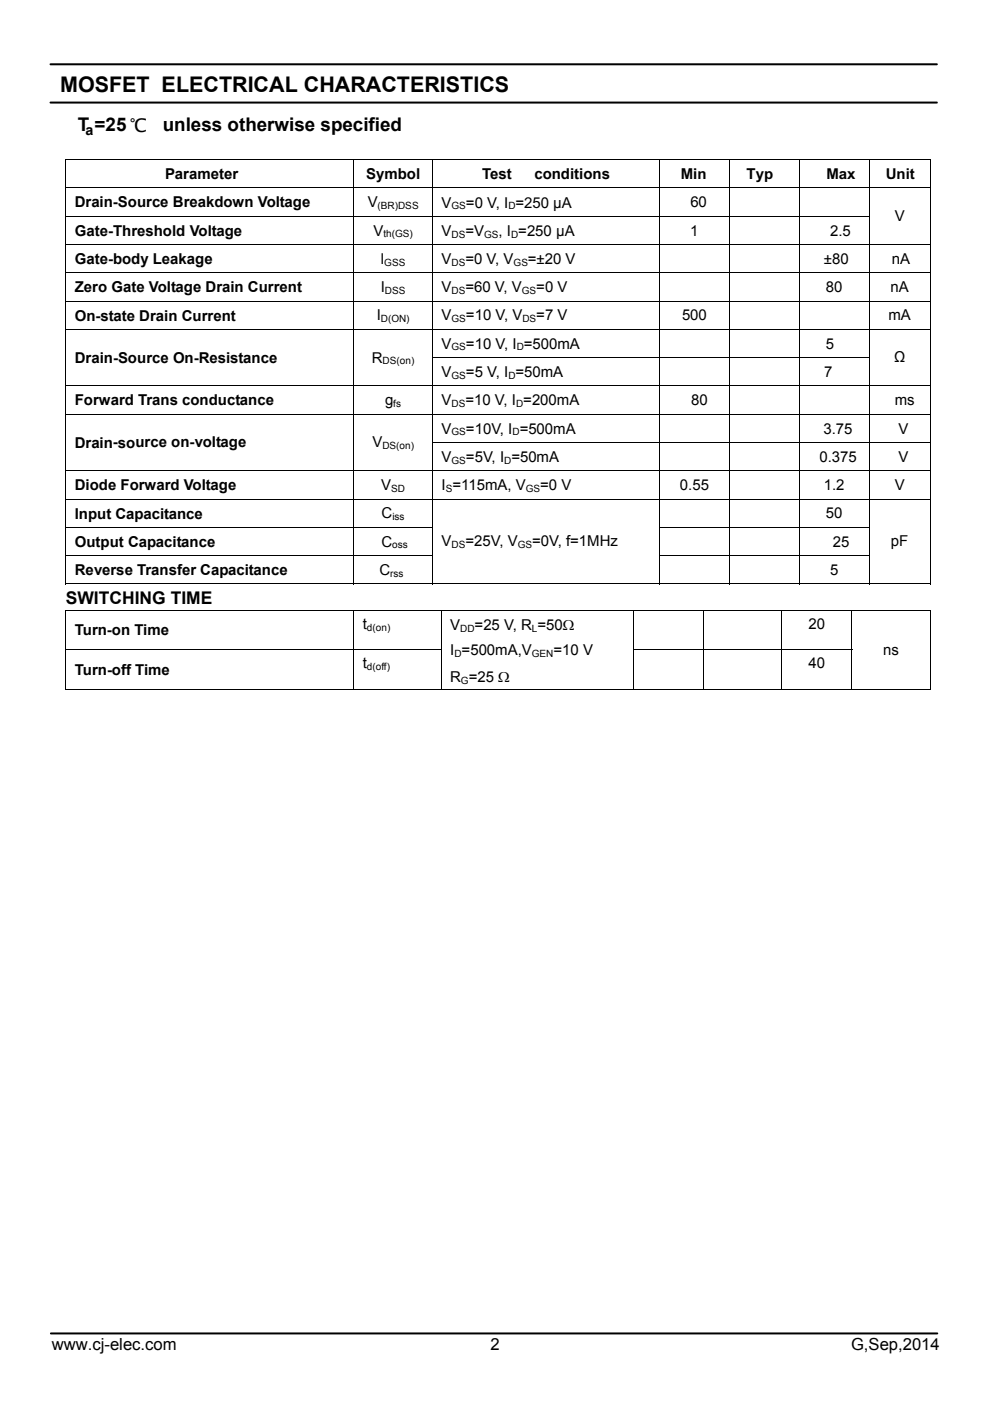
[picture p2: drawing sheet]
<svg xmlns="http://www.w3.org/2000/svg" width="210mm" height="297mm" viewBox="0 0 210 297" stroke-linecap="round" stroke-linejoin="round" font-family="sans-serif">
<defs><g id="words">
<text font-size="4.6" x="12.7" y="19.4">MOSFET ELECTRICAL CHARACTERISTICS</text>
<g font-size="4">
<text x="16.5" y="27.8">T =25 ℃</text>
<text x="34.5" y="27.8">unless otherwise specified</text>
</g>
<text font-size="3.7" x="14" y="128">SWITCHING TIME</text>
<g font-size="3.5">
<text x="11" y="286.2">www.cj-elec.com</text>
<text x="104" y="286.2">2</text>
<text x="180.5" y="286.2">G,Sep,2014</text>
</g>
<g font-size="3.2">
<text x="35" y="38">Parameter</text>
<text x="77.7" y="38">Symbol</text>
<text x="102.2" y="38">Test</text>
<text x="113.3" y="38">conditions</text>
<text x="144.4" y="38">Min</text>
<text x="158.4" y="38">Typ</text>
<text x="175.3" y="38">Max</text>
<text x="187.9" y="38">Unit</text>
<text x="15.9" y="44">Drain-Source Breakdown Voltage</text>
<text x="78" y="43.9">V</text>
<text x="93.6" y="44.1">V</text>
<text x="98.8" y="44.1">=0 V, I =250 µA</text>
<text x="146.4" y="43.9">60</text>
<text x="189.8" y="46.9">V</text>
<text x="15.9" y="50">Gate-Threshold Voltage</text>
<text x="79.2" y="49.9">V</text>
<text x="93.6" y="50.1">V</text>
<text x="98.7" y="50.1">=V</text>
<text x="105.8" y="50.1">, I =250 µA</text>
<text x="146.4" y="49.9">1</text>
<text x="176.1" y="49.9">2.5</text>
<text x="15.9" y="56">Gate-body Leakage</text>
<text x="80.8" y="55.9">l</text>
<text x="93.6" y="56">V</text>
<text x="98.7" y="56">=0 V, V</text>
<text x="112" y="56">=±20 V</text>
<text x="174.7" y="56">±80</text>
<text x="189.2" y="55.9">nA</text>
<text x="15.9" y="62">Zero Gate Voltage Drain Current</text>
<text x="80.8" y="61.9">I</text>
<text x="93.7" y="61.9">V</text>
<text x="98.7" y="61.9">=60 V, V</text>
<text x="113.7" y="61.9">=0 V</text>
<text x="175.2" y="61.9">80</text>
<text x="188.9" y="61.9">nA</text>
<text x="15.9" y="68">On-state Drain Current</text>
<text x="79.9" y="67.9">I</text>
<text x="93.7" y="67.9">V</text>
<text x="98.8" y="67.9">=10 V, V</text>
<text x="113.7" y="67.9">=7 V</text>
<text x="144.7" y="67.9">500</text>
<text x="188.5" y="67.9">mA</text>
<text x="15.9" y="76.9">Drain-Source On-Resistance</text>
<text x="78.9" y="76.9">R</text>
<text x="93.6" y="73.9">V</text>
<text x="98.8" y="73.9">=10 V, I =500mA</text>
<text x="175.2" y="73.9">5</text>
<text x="189.6" y="76.8">Ω</text>
<text x="93.6" y="79.9">V</text>
<text x="98.8" y="79.9">=5 V, I =50mA</text>
<text x="174.8" y="79.9">7</text>
<text x="15.9" y="86">Forward Trans conductance</text>
<text x="81.7" y="85.9">g</text>
<text x="93.6" y="85.9">V</text>
<text x="98.7" y="85.9">=10 V, I =200mA</text>
<text x="146.6" y="85.9">80</text>
<text x="189.8" y="85.9">ms</text>
<text x="15.9" y="94.9">Drain-source on-voltage</text>
<text x="79" y="94.8">V</text>
<text x="93.6" y="91.9">V</text>
<text x="98.8" y="91.9">=10V, I =500mA</text>
<text x="174.7" y="91.9">3.75</text>
<text x="190.6" y="91.9">V</text>
<text x="93.6" y="97.9">V</text>
<text x="98.8" y="97.9">=5V, I =50mA</text>
<text x="173.8" y="97.9">0.375</text>
<text x="190.6" y="97.9">V</text>
<text x="15.9" y="104">Diode Forward Voltage</text>
<text x="80.9" y="103.9">V</text>
<text x="93.7" y="103.9">I =115mA, V</text>
<text x="114.6" y="103.9">=0 V</text>
<text x="144.2" y="103.9">0.55</text>
<text x="174.7" y="103.9">1.2</text>
<text x="189.8" y="103.9">V</text>
<text x="15.9" y="109.9">Input Capacitance</text>
<text x="80.9" y="109.9">C</text>
<text x="175.2" y="109.9">50</text>
<text x="15.9" y="115.9">Output Capacitance</text>
<text x="80.9" y="115.9">C</text>
<text x="93.6" y="115.8">V</text>
<text x="98.7" y="115.8">=25V, V</text>
<text x="112.9" y="115.8">=0V, f=1MHz</text>
<text x="176.7" y="115.9">25</text>
<text x="189" y="115.8">pF</text>
<text x="15.9" y="122">Reverse Transfer Capacitance</text>
<text x="80.5" y="121.9">C</text>
<text x="176" y="121.9">5</text>
<text x="15.9" y="134.7">Turn-on Time</text>
<text x="76.9" y="133.4">t</text>
<text x="95.5" y="133.6">V</text>
<text x="100.7" y="133.6">=25 V, R =50Ω</text>
<text x="171.5" y="133.4">20</text>
<text x="15.9" y="143.1">Turn-off Time</text>
<text x="76.9" y="141.7">t</text>
<text x="95.5" y="138.9">I =500mA,V</text>
<text x="117.4" y="138.9">=10 V</text>
<text x="171.5" y="141.7">40</text>
<text x="187.4" y="138.8">ns</text>
<text x="95.5" y="144.6">R =25 Ω</text>
</g>
<text font-size="3" x="18.2" y="28.5">a</text>
<g font-size="2.1">
<text x="80.1" y="44.3">(BR)DSS</text>
<text x="95.8" y="44.4">GS</text>
<text x="107.8" y="44.4">D</text>
<text x="81.3" y="50.3">th(GS)</text>
<text x="95.8" y="50.4">DS</text>
<text x="102.7" y="50.4">GS</text>
<text x="108.4" y="50.4">D</text>
<text x="81.5" y="56.3">GSS</text>
<text x="95.8" y="56.3">DS</text>
<text x="108.9" y="56.3">GS</text>
<text x="81.6" y="62.3">DSS</text>
<text x="95.8" y="62.3">DS</text>
<text x="110.7" y="62.3">GS</text>
<text x="80.8" y="68.3">D(ON)</text>
<text x="95.8" y="68.3">GS</text>
<text x="110.8" y="68.3">DS</text>
<text x="81.2" y="77.2">DS(on)</text>
<text x="95.8" y="74.3">GS</text>
<text x="109.6" y="74.3">D</text>
<text x="95.8" y="80.3">GS</text>
<text x="107.8" y="80.3">D</text>
<text x="83.4" y="86.3">fs</text>
<text x="95.8" y="86.3">DS</text>
<text x="109.5" y="86.3">D</text>
<text x="81.1" y="95.2">DS(on)</text>
<text x="95.8" y="92.3">GS</text>
<text x="108.7" y="92.3">D</text>
<text x="95.8" y="98.3">GS</text>
<text x="106.9" y="98.3">D</text>
<text x="83" y="104.3">SD</text>
<text x="94.5" y="104.3">S</text>
<text x="111.5" y="104.3">GS</text>
<text x="83.2" y="110.3">iss</text>
<text x="83.2" y="116.3">oss</text>
<text x="95.8" y="116.2">DS</text>
<text x="109.8" y="116.2">GS</text>
<text x="82.8" y="122.3">rss</text>
<text x="77.8" y="133.8">d(on)</text>
<text x="97.6" y="133.9">DD</text>
<text x="112.8" y="133.9">L</text>
<text x="77.8" y="142">d(off)</text>
<text x="96.4" y="139.3">D</text>
<text x="112.8" y="139.3">GEN</text>
<text x="97.8" y="144.9">G</text>
</g>
</g></defs>
<g fill="#000">
<path d="M13.9 33.7h.1v.2h-.1zM197.2 33.7h.2v.2h-.2zM197.2 45.8h.2v.1h-.2zM13.9 75.7h.1v.2h-.1zM75 75.7h.1v.2h-.1zM197.2 75.7h.2v.2h-.2zM13.9 93.7h.1v.2h-.1zM75 93.7h.1v.2h-.1zM197.2 111.7h.2v.2h-.2zM197.2 117.7h.2v.2h-.2zM13.9 129.4h.1v.1h-.1zM197.2 123.7h.2v.2h-.2z"/>
<path d="M197.2 129.4h.2v.1h-.2zM197.2 137.6h.2v.2h-.2zM197.2 146.1h.2v.2h-.2z"/>
</g>
<g fill="none" stroke="#000" stroke-width=".21">
<path d="M13.9 33.8h183.5M13.9 39.8h183.5M14 33.9v5.8M14 39.9v5.9M75.1 33.9v5.8M75.1 39.9v5.9M91.7 33.9v5.8M91.7 39.9v5.9M139.9 33.9v5.8M139.9 39.9v5.9M154.7 33.9v5.8M154.7 39.9v5.9"/>
<path d="M169.5 33.9v5.8M169.5 39.9v5.9M184.3 33.9v5.8M184.3 39.9v5.9M197.3 33.9v5.8M197.3 39.9v5.9M13.9 45.8h170.5M13.9 51.8h183.5M13.9 57.8h183.5M14 45.9v5.8M14 51.9v5.8M14 57.9v5.8"/>
<path d="M75.1 45.9v5.8M75.1 51.9v5.8M75.1 57.9v5.8M91.7 45.9v5.8M91.7 51.9v5.8M91.7 57.9v5.8M139.9 45.9v5.8M139.9 51.9v5.8M139.9 57.9v5.8M154.7 45.9v5.8M154.7 51.9v5.8M154.7 57.9v5.8"/>
<path d="M169.5 45.9v5.8M169.5 51.9v5.8M169.5 57.9v5.8M184.3 45.9v5.8M184.3 51.9v5.8M184.3 57.9v5.8M197.3 45.9v5.8M197.3 51.9v5.8M197.3 57.9v5.8M13.9 63.8h183.5M13.9 69.8h183.5M14 63.9v5.8"/>
<path d="M14 69.9v5.8M14 75.9v5.8M75.1 63.9v5.8M75.1 69.9v5.8M75.1 75.9v5.8M91.7 75.8h92.7M91.7 63.9v5.8M91.7 69.9v5.8M91.7 75.9v5.8M139.9 63.9v5.8M139.9 69.9v5.8M139.9 75.9v5.8"/>
<path d="M154.7 63.9v5.8M154.7 69.9v5.8M154.7 75.9v5.8M169.5 63.9v5.8M169.5 69.9v5.8M169.5 75.9v5.8M184.3 63.9v5.8M184.3 69.9v5.8M184.3 75.9v5.8M197.3 63.9v5.8M197.3 69.9v5.8M197.3 75.9v5.8"/>
<path d="M13.9 81.8h183.5M13.9 87.8h183.5M13.9 99.8h183.5M14 81.9v5.8M14 87.9v5.8M14 93.9v5.8M14 99.9v5.8M75.1 81.9v5.8M75.1 87.9v5.8M75.1 93.9v5.8M75.1 99.9v5.8M91.7 93.8h105.7"/>
<path d="M91.7 81.9v5.8M91.7 87.9v5.8M91.7 93.9v5.8M91.7 99.9v5.8M139.9 81.9v5.8M139.9 87.9v5.8M139.9 93.9v5.8M139.9 99.9v5.8M154.7 81.9v5.8M154.7 87.9v5.8M154.7 93.9v5.8M154.7 99.9v5.8"/>
<path d="M169.5 81.9v5.8M169.5 87.9v5.8M169.5 93.9v5.8M169.5 99.9v5.8M184.3 81.9v5.8M184.3 87.9v5.8M184.3 93.9v5.8M184.3 99.9v5.8M197.3 81.9v5.8M197.3 87.9v5.8M197.3 93.9v5.8M197.3 99.9v5.8"/>
<path d="M13.9 105.8h183.5M13.9 111.8h77.9M13.9 117.8h77.9M14 105.9v5.8M14 111.9v5.8M14 117.9v6M75.1 105.9v5.8M75.1 111.9v5.8M75.1 117.9v6M91.7 105.9v5.8M91.7 111.9v5.8M91.7 117.9v6"/>
<path d="M139.8 111.8h44.6M139.8 117.8h44.6M139.9 105.9v5.8M139.9 111.9v5.8M139.9 117.9v6M154.7 105.9v5.8M154.7 111.9v5.8M154.7 117.9v6M169.5 105.9v5.8M169.5 111.9v5.8M169.5 117.9v6M184.3 105.9v5.8"/>
<path d="M184.3 111.9v5.8M184.3 117.9v6M197.3 105.9v5.8M197.3 111.9v5.8M197.3 117.9v6M13.9 123.8h61.1M13.9 129.5h183.5M13.9 137.7h79.8M14 129.5v8.1M14 137.8v8.5M75 129.5v8.1M75 137.8v8.5"/>
<path d="M75.1 123.8h16.6M91.8 123.8h48M93.6 129.5v8.1M93.6 137.8v8.5M134.2 137.7h46.5M134.3 129.5v8.1M134.3 137.8v8.5M140 123.8h14.6M149.1 129.5v8.1M149.1 137.8v8.5M154.8 123.8h14.6M165.8 129.5v8.1"/>
<path d="M165.8 137.8v8.5M169.6 123.8h14.7M180.6 129.5v8.1M180.6 137.8v8.5M184.4 123.8h12.8M197.3 129.5v8.1M197.3 137.8v8.5M13.9 146.2h61.1M75.1 146.2h18.4M93.7 146.2h40.5M134.4 146.2h14.7M149.2 146.2h16.5"/>
<path d="M165.9 146.2h14.7M180.7 146.2h16.5"/>
</g>
<path d="M10.7 13.6h188M10.7 21.7h188M10.8 282.7h188" fill="none" stroke="#000" stroke-width=".42"/>
<use href="#words"/>
</svg>
